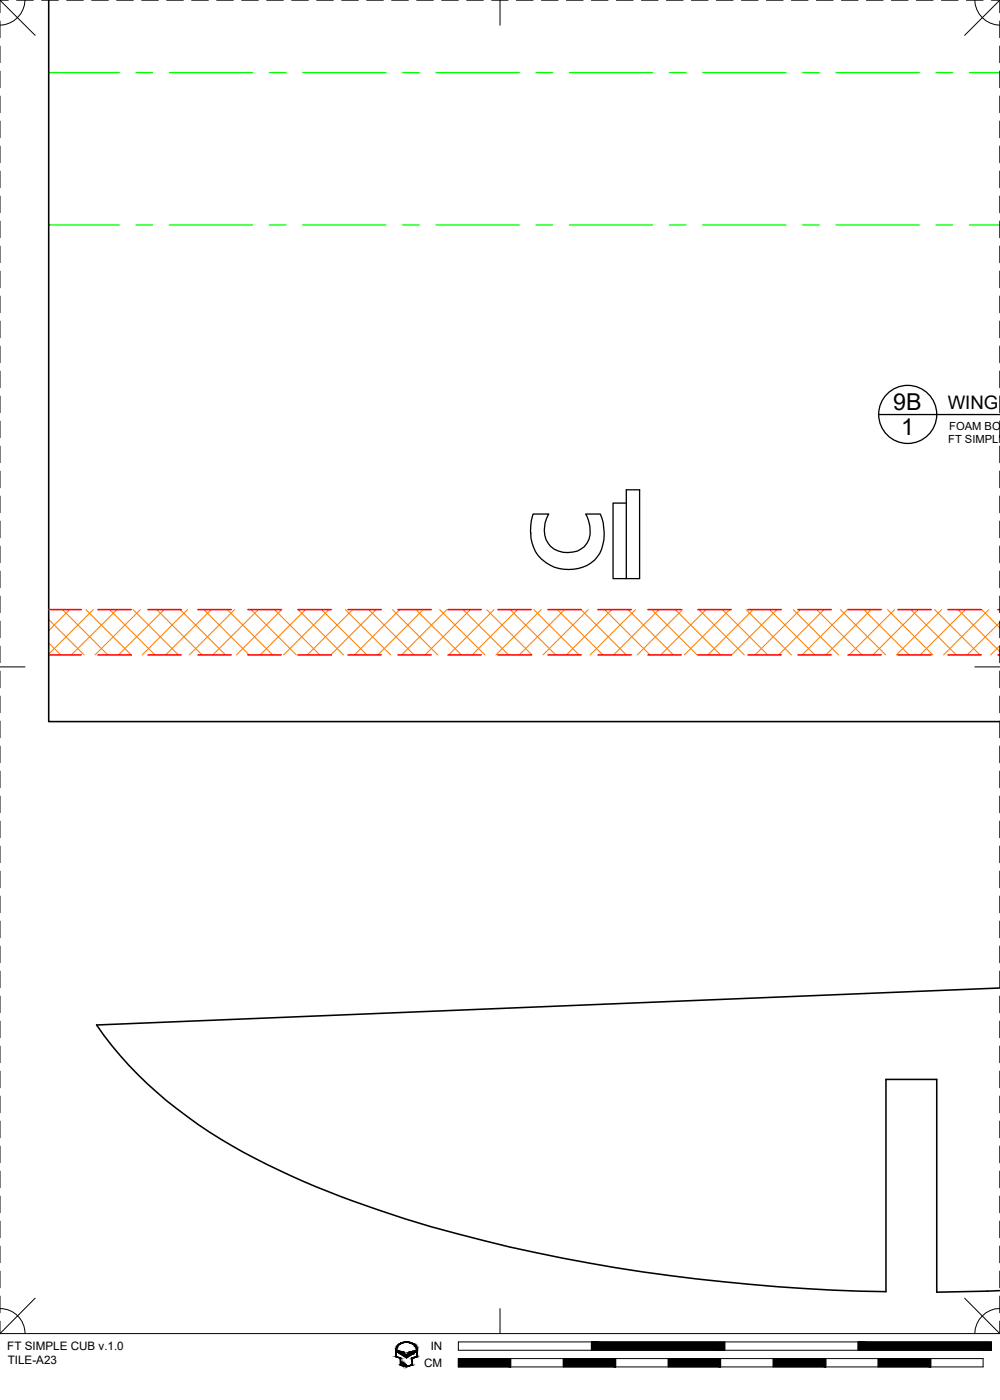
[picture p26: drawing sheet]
<svg xmlns="http://www.w3.org/2000/svg" width="190mm" height="267mm" viewBox="0 0 190 267" stroke-linecap="round" stroke-linejoin="round" font-family="sans-serif">
<defs><g id="words">
<g font-size="4.4">
<text x="170.2" y="78.2">9B</text>
<text x="171.7" y="82.9">1</text>
</g>
<text font-size="3.5" x="180.5" y="77.9">WING P</text>
<g font-size="2.2">
<text x="1.4" y="257.2">FT SIMPLE CUB v.1.0</text>
<text x="82.1" y="257.2">IN</text>
<text x="1.5" y="259.9">TILE-A23</text>
<text x="80.8" y="260.4">CM</text>
</g>
<g font-size="2.1">
<text x="180.8" y="81.9">FOAM BOA</text>
<text x="180.6" y="84.5">FT SIMPLE</text>
</g>
</g></defs>
<!-- layer: 06 CAVITY -->
<g fill="none" stroke="#ff7f00" stroke-width=".2">
<path d="M9.3 118l6.7 6.8M11.9 116.1l8.6 8.7M13.2 116.1l-3.9 4M16.4 116.1l8.6 8.7M17.8 116.1l-8.5 8.5M20.9 116.1l8.6 8.7M22.3 116.1l-8.7 8.7M25.4 116.1l8.6 8.7M26.7 116.1l-8.6 8.7M29.9 116.1l8.6 8.7M31.3 116.1l-8.7 8.7M34.3 116.1l8.7 8.7"/>
<path d="M35.7 116.1l-8.6 8.7M38.8 116.1l8.7 8.7M40.2 116.1l-8.6 8.7M43.3 116.1l8.6 8.7M44.7 116.1l-8.6 8.7M47.8 116.1l8.7 8.7M49.2 116.1l-8.7 8.7M52.3 116.1l8.6 8.7M53.7 116.1l-8.7 8.7M56.8 116.1l8.6 8.7M58.2 116.1l-8.6 8.7M61.3 116.1l8.6 8.7"/>
<path d="M62.7 116.1l-8.7 8.7M65.8 116.1l8.6 8.7M67.2 116.1l-8.7 8.7M70.2 116.1l8.7 8.7M71.6 116.1l-8.6 8.7M74.8 116.1l8.6 8.7M76.2 116.1l-8.7 8.7M79.2 116.1l8.7 8.7M80.6 116.1l-8.6 8.7M83.7 116.1l8.7 8.7M85.1 116.1l-8.6 8.7M88.2 116.1l8.7 8.7"/>
<path d="M89.6 116.1l-8.6 8.7M92.7 116.1l8.7 8.7M94.1 116.1l-8.6 8.7M97.2 116.1l8.7 8.7M98.6 116.1l-8.7 8.7M101.7 116.1l8.6 8.7M103.1 116.1l-8.6 8.7M106.2 116.1l8.6 8.7M107.6 116.1l-8.7 8.7M110.7 116.1l8.6 8.7M112.1 116.1l-8.7 8.7M115.2 116.1l8.6 8.7"/>
<path d="M116.5 116.1l-8.6 8.7M119.7 116.1l8.6 8.7M121.1 116.1l-8.7 8.7M124.2 116.1l8.6 8.7M125.5 116.1l-8.6 8.7M128.6 116.1l8.7 8.7M130 116.1l-8.6 8.7M133.2 116.1l8.6 8.7M134.5 116.1l-8.6 8.7M137.6 116.1l8.7 8.7M139 116.1l-8.6 8.7M142.1 116.1l8.7 8.7"/>
<path d="M143.5 116.1l-8.7 8.7M146.6 116.1l8.6 8.7M148 116.1l-8.6 8.7M151.1 116.1l8.6 8.7M152.5 116.1l-8.7 8.7M155.6 116.1l8.6 8.7M157 116.1l-8.7 8.7M160.1 116.1l8.6 8.7M161.4 116.1l-8.6 8.7M164.6 116.1l8.6 8.7M165.9 116.1l-8.6 8.7M169.1 116.1l8.6 8.7"/>
<path d="M170.4 116.1l-8.6 8.7M173.5 116.1l8.7 8.7M174.9 116.1l-8.6 8.7M178.1 116.1l8.6 8.7M179.4 116.1l-8.6 8.7M182.5 116.1l8 8M183.9 116.1l-8.6 8.7M187 116.1l3.5 3.5M188.4 116.1l-8.7 8.7M190.5 118.6l-6.2 6.2M9.3 122.5l2.3 2.3M190.5 123l-1.8 1.8"/>
</g>
<!-- layer: 02 SCORE -->
<g fill="none" stroke="#f00" stroke-width=".3">
<path d="M9.3 116.1h6.2M18.7 116.1h6.3M28.2 116.1h6.3M37.7 116.1h6.4M47.2 116.1h6.4M56.8 116.1h6.3M66.3 116.1h6.3M75.8 116.1h6.4M85.3 116.1h6.4M94.9 116.1h6.3M104.4 116.1h6.3M113.9 116.1h6.4"/>
<path d="M123.4 116.1h6.4M133 116.1h6.3M142.5 116.1h6.3M152 116.1h6.4M161.5 116.1h6.4M171.1 116.1h6.3M180.6 116.1h6.3M190.1 116.1h.4M9.3 124.8h6.2M18.7 124.8h6.3M28.2 124.8h6.3M37.7 124.8h6.4"/>
<path d="M47.2 124.8h6.4M56.8 124.8h6.3M66.3 124.8h6.3M75.8 124.8h6.4M85.3 124.8h6.4M94.9 124.8h6.3M104.4 124.8h6.3M113.9 124.8h6.4M123.4 124.8h6.4M133 124.8h6.3M142.5 124.8h6.3M152 124.8h6.4"/>
<path d="M161.5 124.8h6.4M171.1 124.8h6.3M180.6 124.8h6.3M190.1 124.8h.4"/>
</g>
<!-- layer: 05 REFERENCE -->
<g fill="none" stroke="#0f0" stroke-width=".25">
<path d="M9.3 13.8h13.4M25.9 13.8h3.2M32.2 13.8h15.9M51.3 13.8h3.2M57.6 13.8h15.9M76.7 13.8h3.2M83 13.8h15.9M102.1 13.8h3.2M108.4 13.8h15.9M127.5 13.8h3.2M133.9 13.8h15.8M152.9 13.8h3.2"/>
<path d="M159.3 13.8h15.8M178.3 13.8h3.2M184.7 13.8h5.8M9.3 42.9h13.4M25.9 42.9h3.2M32.2 42.9h15.9M51.3 42.9h3.2M57.6 42.9h15.9M76.7 42.9h3.2M83 42.9h15.9M102.1 42.9h3.2M108.4 42.9h15.9"/>
<path d="M127.5 42.9h3.2M133.9 42.9h15.8M152.9 42.9h3.2M159.3 42.9h15.8M178.3 42.9h3.2M184.7 42.9h5.8"/>
</g>
<!-- layer: 01 CUT -->
<path d="M9.3 0v137.5h181.2M190.5 188.2l-172.1 7.1a79.7 79.7 0 0 0 28 24.2 169.1 169.1 0 0 0 30.7 12.7 327.9 327.9 0 0 0 76.1 13.3l10.4 .5 5.2 .1v-40.5h9.7v40.6l12-.3" fill="none" stroke="#000" stroke-width=".3"/>
<!-- layer: 23 NOTES -->
<g fill="none" stroke="#000" stroke-width=".25">
<path d="M167.3 79h23.2M101.6 97.9h2.9a5.2 5.2 0 0 0 .4 6.2 5.1 5.1 0 0 0 6.4 .1 5 5 0 0 0 .6-5.7l-.3-.6h2.8a8.7 8.7 0 0 1-.6 8.2 7.4 7.4 0 0 1-9 1.5 6.7 6.7 0 0 1-3.7-6.4 9.4 9.4 0 0 1 .5-3.3zM119.3 95.8h-2.5v14.4h5v-16.9h-2.5v16.9"/>
<circle cx="172.9" cy="78.9" r="5.5"/>
</g>
<!-- layer: 22 TILED -->
<g fill="#000" stroke="#000" stroke-width=".19">
<path d="M75.7 257.2l1.1 .4h-1.1zM76.4 258h2.1l-1.1 .7zM77 255.6h.8zM78 257.6l1.2-.4v.4zM77 260.3h.8l-.4 .1z"/>
<path d="M75.4 257.2l.1 1.2v-1.2zM75.4 257.2l.1 1.2h-.1z"/>
<path d="M75.4 258.4l.3 .1zM75.4 258.4l.3 .1z"/>
<path d="M75.5 256.9h.1zM75.5 256.9h.1z"/>
<path d="M75.5 256.9v.3l.1-.3zM75.5 256.9v.3h-.1z"/>
<path d="M75.6 256.6v.3l.1-.3zM75.6 256.6l-.1 .3z"/>
<path d="M75.6 256.6h.1zM75.6 256.6h.1z"/>
<path d="M75.4 258.5l1 .2zM75.4 258.5l1 .2z"/>
<path d="M75.7 256.4v.2l.1-.2zM75.7 256.4v.2h-.1z"/>
<path d="M75.8 256.3v.1l.1-.1zM75.8 256.3l-.1 .1z"/>
<path d="M75.9 256.2v.1l.1-.1zM75.8 256.3l.1-.1z"/>
<path d="M76 256.1v.1l.2-.1zM76 256.1l-.1 .1z"/>
<path d="M76.1 256l.1 .1 .1-.1zM76.1 256l.1 .1h-.2z"/>
<path d="M76.1 258.7l.3 .1zM76.1 258.7l.3 .1z"/>
<path d="M76.3 258.8l.1 1.2v-1.2zM76.3 258.8l.1 1.2h-.1z"/>
<path d="M76.3 255.9v.1l.2-.1zM76.1 256l.2-.1z"/>
<path d="M76.4 255.9h.2zM76.3 255.9h.2z"/>
<path d="M76.5 259.5l.1 .5v-.5zM76.5 259.5l.1 .5h-.1z"/>
<path d="M75.7 257.6h1.3zM75.7 257.6h1.3z"/>
<path d="M76.6 255.8v.1l.3-.1zM76.4 255.9l.2-.1z"/>
<path d="M76.8 259.6l.1 .5v-.5zM76.8 259.6l.1 .5h-.1z"/>
<path d="M75.8 257.6l1.2 .2v-.2zM75.8 257.6l1.2 .2h-.9z"/>
<path d="M76.1 257.8l1.1 .2-.2-.2zM76.1 257.8l1.1 .2h-.8z"/>
<path d="M76.6 255.7h.5zM76.6 255.7l.3 .1z"/>
<path d="M77 259.8l.1 .4v-.4zM77 259.8l.1 .4h-.1z"/>
<path d="M76.7 255.7h.5zM76.6 255.7h.5z"/>
<path d="M77.3 260l.1 .2zM77.3 260l.1 .2z"/>
<path d="M77 255.6l1.1 .1zM76.7 255.7l.3-.1 1.1 .1z"/>
<path d="M77.6 255.7h.6zM77.6 255.7h.6z"/>
<path d="M77.7 255.7l.6 .1zM77.7 255.7l.6 .1z"/>
<path d="M78 255.8l.5 .1zM78 255.8l.5 .1z"/>
<path d="M78.3 255.9h.2zM78.3 255.9h.2z"/>
<path d="M78.3 255.9l.5 .1zM78.3 255.9l.5 .1z"/>
<path d="M78.5 258.8l.1 1.2v-1.2zM78.5 258.8l.1 1.2h-.1z"/>
<path d="M78.6 256l.3 .1zM78.6 256l.3 .1z"/>
<path d="M78.5 258.7l.1 .1 .2-.1zM78.5 258.7l.1 .1z"/>
<path d="M77.8 257.8l.7 .2 .3-.2zM77.8 257.8l.7 .2h-.9z"/>
<path d="M78.7 256.1l.3 .1zM78.7 256.1l.3 .1z"/>
<path d="M78.9 256.2l.2 .1zM78.9 256.2l.2 .1z"/>
<path d="M77.8 257.6l1 .2 .3-.2zM77.8 257.6l1 .2h-1z"/>
<path d="M79 256.3l.2 .1zM79 256.3l.2 .1z"/>
<path d="M79.1 256.4l.2 .2zM79.1 256.4l.2 .2z"/>
<path d="M78 257.6h1.2zM77.8 257.6h1.3z"/>
<path d="M79.2 256.6h.1zM79.2 256.6h.1z"/>
<path d="M79.2 256.6l.2 .3zM79.2 256.6l.2 .3z"/>
<path d="M79.3 256.9h.1zM79.3 256.9h.1z"/>
<path d="M79.3 256.9l.2 .3zM79.3 256.9l.2 .3z"/>
<path d="M79.4 257.2l.1 1.2v-1.2zM79.4 257.2l.1 1.2h-.1z"/>
<path d="M79.4 258.4l.1 .1zM79.2 258.5h.3z"/>
<path d="M78.8 258.7l.7-.2h-.3zM78.5 258.7l.7-.2-.4 .2z"/>
<path d="M87.3 258.8l10 1.6v-1.6zM87.3 258.8l10 1.6h-10z"/>
<path d="M107.3 258.8l10 1.6v-1.6zM107.3 258.8l10 1.6h-10z"/>
<path d="M127.3 258.8l10 1.6v-1.6zM127.3 258.8l10 1.6h-10z"/>
<path d="M112.7 255.6l25.4 1.6v-1.6zM112.7 255.6l25.4 1.6h-25.4z"/>
<path d="M147.3 258.8l10 1.6v-1.6zM147.3 258.8l10 1.6h-10z"/>
<path d="M167.3 258.8l10 1.6v-1.6zM167.3 258.8l10 1.6h-10z"/>
<path d="M163.5 255.6l25.4 1.6v-1.6zM163.5 255.6l25.4 1.6h-25.4z"/>
<path d="M76.3 260h.1zM76.3 260h.1z"/>
<path d="M76.5 260h.1zM76.5 260h.1z"/>
<path d="M76.3 260h.2zM76.3 260h.2z"/>
<path d="M76.3 260l.3 .1zM76.3 260l.3 .1zM76.3 260.1h.3zM76.3 260.1h.3z"/>
<path d="M76.3 260.1h.3zM76.3 260.1h.3z"/>
<path d="M76.3 260.1h.5zM76.3 260.1h.5z"/>
<path d="M76.8 260.1h.1zM76.8 260.1h.1z"/>
<path d="M76.4 260.1l.5 .1zM76.4 260.1l.5 .1z"/>
<path d="M76.5 260.2h.5zM76.5 260.2h.5z"/>
<path d="M77 260.2h.1zM77 260.2h.1z"/>
<path d="M76.7 260.2h.4zM76.7 260.2h.4z"/>
<path d="M76.8 260.2l.5 .1zM76.8 260.2l.5 .1z"/>
<path d="M77.3 260.2l.1 .1zM77.3 260.2l.1 .1z"/>
<path d="M76.9 260.3h.5zM76.9 260.3h.5z"/>
<path d="M77.5 260.3h.4zM77.4 260.3h.4z"/>
<path d="M78.5 260l.1 .1zM78.2 260.1h.4z"/>
<path d="M77.9 260.3l.7-.2h-.4zM77.5 260.3l.7-.2-.3 .2z"/>
</g>
<g fill="none" stroke="#000" stroke-width=".19">
<path d="M0 0h1.6M0 0v2.4M0 4v3.2M0 8.8v3.1M0 13.5v3.2M0 18.3v3.2M0 0l6.7 6.7M3.2 0h3.2M4.8 0a4.9 4.9 0 0 1-4.8 4.8M7.9 0h3.2M12.7 0h3.2M17.5 0h3.1"/>
<path d="M22.2 0h3.2M27 0h3.2M31.8 0h3.1M36.5 0h3.2M41.3 0h3.2M46 0h3.2M50.8 0h3.2M55.6 0h3.1M60.3 0h3.2M65.1 0h3.2M69.9 0h3.1M74.6 0h3.2"/>
<path d="M79.4 0h3.2M84.1 0h3.2M88.9 0h3.2M93.7 0h3.1M95.3 0v4.8M98.4 0h3.2M103.1 0h3.2M107.9 0h3.2M112.7 0h3.1M117.4 0h3.2M122.2 0h3.2M127 0h3.1"/>
<path d="M131.7 0h3.2M136.5 0h3.2M141.2 0h3.2M146 0h3.2M150.8 0h3.1M155.5 0h3.2M160.3 0h3.2M165.1 0h3.1M169.8 0h3.2M174.6 0h3.2M179.3 0h3.2M184.1 0h3.2"/>
<path d="M185.7 0a4.9 4.9 0 0 0 4.8 4.8M188.9 0h1.6M190.5 0v2.4M190.5 4v3.2M190.5 8.8v3.1M190.5 13.5v3.2M190.5 18.3v3.2M190.5 0l-6.7 6.7M0 23.1v3.1M0 27.8v3.2M0 32.6v3.2M0 37.3v3.2"/>
<path d="M190.5 23.1v3.1M190.5 27.8v3.2M190.5 32.6v3.2M190.5 37.3v3.2M0 42.1v3.2M0 46.9v3.1M0 51.6v3.2M0 56.4v3.2M190.5 42.1v3.2M190.5 46.9v3.1M190.5 51.6v3.2M190.5 56.4v3.2"/>
<path d="M0 61.2v3.1M0 65.9v3.2M0 70.7v3.2M0 75.4v3.2M190.5 61.2v3.1M190.5 65.9v3.2M190.5 70.7v3.2M190.5 75.4v3.2M0 80.2v3.2M0 85v3.1M0 89.7v3.2M0 94.5v3.2"/>
<path d="M0 99.3v3.1M190.5 80.2v3.2M190.5 85v3.1M190.5 89.7v3.2M190.5 94.5v3.2M190.5 99.3v3.1M0 104v3.2M0 108.8v3.2M0 113.6v3.1M0 118.3v3.2M190.5 104v3.2M190.5 108.8v3.2"/>
<path d="M190.5 113.6v3.1M190.5 118.3v3.2M0 127h4.8M0 123.1v3.2M0 127.8v3.2M0 132.6v3.2M0 137.4v3.1M185.7 127h4.8M190.5 123.1v3.2M190.5 127.8v3.2M190.5 132.6v3.2M190.5 137.4v3.1"/>
<path d="M0 142.1v3.2M0 146.9v3.2M0 151.7v3.1M0 156.4v3.2M190.5 142.1v3.2M190.5 146.9v3.2M190.5 151.7v3.1M190.5 156.4v3.2M0 161.2v3.2M0 165.9v3.2M0 170.7v3.2M0 175.5v3.1"/>
<path d="M190.5 161.2v3.2M190.5 165.9v3.2M190.5 170.7v3.2M190.5 175.5v3.1M0 180.2v3.2M0 185v3.2M0 189.8v3.1M0 194.5v3.2M0 199.3v3.2M190.5 180.2v3.2M190.5 185v3.2M190.5 189.8v3.1"/>
<path d="M190.5 194.5v3.2M190.5 199.3v3.2M0 204v3.2M0 208.8v3.2M0 213.6v3.1M0 218.3v3.2M190.5 204v3.2M190.5 208.8v3.2M190.5 213.6v3.1M190.5 218.3v3.2M0 223.1v3.2M0 227.9v3.1"/>
<path d="M0 232.6v3.2M0 237.4v3.2M190.5 223.1v3.2M190.5 227.9v3.1M190.5 232.6v3.2M190.5 237.4v3.2M0 242.1v3.2M0 246.9v3.2M0 251.7v2.3M0 254h190.5M0 249.3a4.7 4.7 0 0 1 4.8 4.7M6.7 247.3l-6.7 6.7"/>
<path d="M75.5 257.2v1.2l.9 .3v1.3h.1v-.5h.1v.6h.2v-.5h.1v.6h.1v-.4h.1v.4l.2 .1v-.3l.1 .3 1.1-.3v-1.3l.9-.3v-1.2M75.6 257.1a2 2 0 0 1 3.2-1l.5 .7 .1 .3M75.7 257.2l1.3 .4 .2 .4h.4l.2-.4 1.4-.4v.4l-1.8 1.1-1.7-1.1zM75.8 256.3a2.26 2.26 0 0 1 3.6 .6l.1 1.6-.9 .3v1.3l-1.2 .3-1.1-.3v-1.3l-.9-.3a2.64 2.64 0 0 1 .4-2.2zM87.3 255.6h101.6v1.6h-101.6zM87.3 258.8h100v1.6h-100zM95.3 249.3v4.7M97.3 258.8v1.6M107.3 258.8v1.6M112.7 255.6v1.6M117.3 258.8v1.6M127.3 258.8v1.6"/>
<path d="M137.3 258.8v1.6M138.1 255.6v1.6M147.3 258.8v1.6M157.3 258.8v1.6M163.5 255.6v1.6M167.3 258.8v1.6M177.3 258.8v1.6M183.8 247.3l6.7 6.7M190.5 249.3a4.8 4.8 0 0 0-4.8 4.7M190.5 242.1v3.2M190.5 246.9v3.2M190.5 251.7v2.3"/>
</g>
<use href="#words"/>
</svg>
